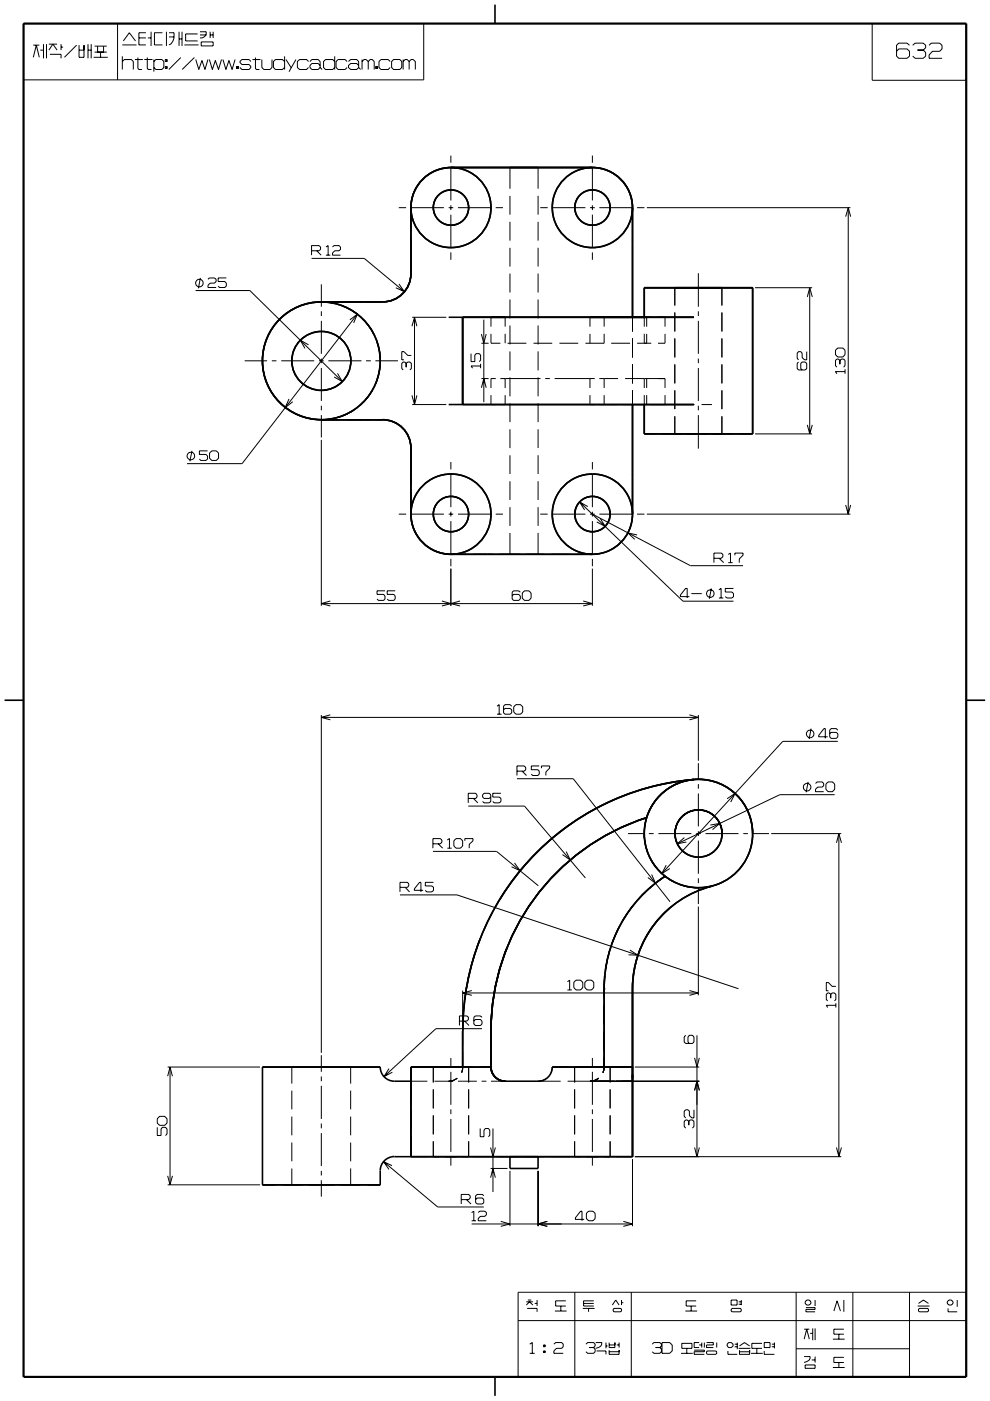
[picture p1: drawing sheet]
<svg xmlns="http://www.w3.org/2000/svg" width="210mm" height="297mm" viewBox="0 0 210 297" stroke-linecap="round" stroke-linejoin="round" font-family="sans-serif">
<g fill="none" stroke="#000" stroke-width=".21">
<path d="M5 5h84.9v11.9h-84.9zM7.1 9.6h1.2M7.1 12.2l.6-2.6 .6 2.6M8.5 10.6h.7M9.2 9.4v3M9.9 9.4v3M10.4 9.4h1.7M10.4 10.6l.8-1.2 .9 1.2M10.6 11.5h2.4v.9M13 9.4v1.2M13 10h.4M16.2 9.6l-2.5 2.5"/>
<path d="M16.8 10.6h1M16.8 9.6v2.6h1v-2.6M18.7 10.6h.6M18.7 9.4v3M19.3 9.4v3M19.9 12.1h3M20.1 9.8h2.5M20.1 11h2.5M20.7 9.8v1.2M21.3 11v1.1M22 9.8v1.2M24.9 5v11.9"/>
<path d="M25.9 9.5h3M25.9 13l.5-.4h1.5l.4 .4v1.7M25.9 11.9v2.8M26.2 8.7l1.2-1.8 1.3 1.8M28.6 12.6h1.7M29.2 12.2v2.3l.3 .2h.6M29.5 8h1.4M30.6 12.6h1.7M30.9 6.9h-1.4v2.6h1.4M31.2 12.2v2.3l.3 .2h.6M31.4 8h.6M32 6.7v3"/>
<path d="M32.6 13l.5-.4h1.2l.5 .4v1.3l-.5 .4h-1.2l-.5-.4M32.6 12.6v2.6M34.5 6.9h-1.7v2.6h1.7M35 12.6h.5v.4h-.5zM35 14.1h.5v.4h-.5zM35.3 12.6v.4M35.3 14.1v.4M35.3 6.7v3M35.9 6.9h1a2.28 2.28 0 0 1-1 2.6M35.9 7.8h1M38 6.7v3M38 8.3h.6"/>
<path d="M38.3 12.2l-2.5 2.5M38.6 6.7v3M39.1 9.5h3M41.2 12.2l-2.6 2.5M41.5 12.6l.7 2.1 .6-1.9 .7 1.9 .6-2.1M41.9 7.2h-2.5v1.5h2.5M42.4 6.7h1.3v.7M42.4 7.4h1.3M42.7 8.9h2.5v.8h-2.5zM43.7 7.4a1.39 1.39 0 0 1-1.3 .6M44.4 12.6l.6 2.1 .7-1.9 .6 1.9 .7-2.1M44.6 6.7v1.3"/>
<path d="M44.6 7.4h.6M45.2 6.7v1.3M47.3 12.6l.6 2.1 .7-1.9 .6 1.9 .7-2.1M50.2 14.1h.4v.4h-.4zM50.4 14.1v.4M53.2 13l-.4-.4h-1.5l-.4 .4v.3l.4 .4h1.5l.4 .4v.2l-.4 .4h-1.5l-.4-.4M53.5 12.6h1.7M54.2 12.2v2.3l.2 .2h.6M55.5 12.6v1.7l.5 .4h1.3l.4-.4v-1.7M60.4 13l-.5-.4h-1.5l-.4 .4v1.3l.4 .4h1.5l.5-.4M60.4 11.9v2.8M60.7 12.6l1 1.7"/>
<path d="M62.8 12.6l-1.5 2.6M65.4 13l-.4-.4h-1.5l-.4 .4v1.3l.4 .4h1.5l.4-.4M65.7 13l.5-.4h1.3l.4 .4v1.3M67.9 13.9l-.4-.4h-1.3l-.5 .4v.4l.5 .4h1.3l.4-.4M67.9 14.3l.4 .4M71 13l-.4-.4h-1.6l-.4 .4v1.3l.4 .4h1.6l.4-.4M71 11.9v2.8M73.6 13l-.4-.4h-1.5l-.4 .4v1.3l.4 .4h1.5l.4-.4M73.9 13l.5-.4h1.3l.4 .4v1.3M76.1 13.9l-.4-.4h-1.3l-.5 .4v.4l.5 .4h1.3l.4-.4M76.1 14.3l.4 .4M76.8 13l.4-.4h.4l.5 .4"/>
<path d="M76.8 12.6v2.1M78.1 13l.4-.4h.5l.4 .4v1.7M78.1 13v1.7M79.7 14.1h.4v.4h-.4zM79.9 14.1v.4M82.8 13l-.5-.4h-1.5l-.4 .4v1.3l.4 .4h1.5l.5-.4M83.5 12.6h1.3l.4 .4v1.3l-.4 .4h-1.3l-.4-.4v-1.3zM85.5 13l.4-.4h.5l.4 .4M85.5 12.6v2.1M86.8 13l.4-.4h.4l.5 .4v1.7M86.8 13v1.7M185 5h19.9v12h-19.9z"/>
<path d="M192.9 9.6l-.5-.5h-1.8l-.4 .5v2.3l.4 .5h1.8l.5-.5v-1l-.5-.5h-1.8l-.4 .5M193.6 9.6l.5-.5h1.7l.5 .5v.5l-.5 .5M194.6 10.6h1.2M195.8 10.6l.5 .5v.8l-.5 .5h-1.7l-.5-.5M197.1 9.6l.4-.5h1.8l.5 .5v.8l-.5 .5h-1.5l-.7 .7v.8h2.7M95.6 33v1.5M95.6 35.5v7M108.2 35.5v4.5M114.1 35.5v4.5M125.6 33v1.5M125.6 35.5v7M42.5 58.9l-.4 2.2"/>
<path d="M44.1 59.2l.3-.3h1.1l.3 .3v.5l-.3 .3h-.9l-.5 .5v.5h1.7M48 58.9h-1.7v.8h1.4l.3 .3v.7l-.3 .3h-1.1l-.3-.3M66.1 53.2h1.6l.3-.3v-.5l-.3-.3h-1.6v2M66.1 54.8h11.2l8.5 7M67.2 53.2l.9 .9M69.1 52.4l.5-.3v2M69.1 54.1h1M70.5 52.4l.3-.3h1.1l.3 .3v.5l-.3 .3h-.9l-.5 .4v.5h1.7M84.6 44h1.5M87.2 44.2v1M87.2 46.2v1M87.2 48.2v.9"/>
<path d="M87.2 50v.9M87.2 44h6.9M92.6 41.8a3.8 3.8 0 0 0-.4 3.8M93.1 46.8l.6 .4a3.7 3.7 0 0 0 2.7 .5l1.1-.5M93.7 40.8a3.8 3.8 0 0 1 4.5 .4M95.2 44h.9M95.6 43.5v1M95.6 45.5v7M95.6 53.5v1.6M97.1 44h7M99.1 42.5a3.6 3.6 0 0 1 .1 2.6l-.6 1.1M105.1 44h1.6"/>
<path d="M108.2 41.5v4M108.2 47v4M108.2 52.5v4M108.2 58v4M114.1 41.5v4M114.1 47v4M114.1 52.5v4M114.1 58v4M114.6 44h1.6M117.1 44h7.1M122.6 41.8a3.9 3.9 0 0 0-.4 3.8M123.1 46.8a3.9 3.9 0 0 0 3.1 1l1.3-.6"/>
<path d="M123.7 40.8a3.8 3.8 0 0 1 4.5 .4M125.1 44h1.1M125.6 43.5v1M125.6 45.5v7M125.6 53.5v1.6M127.1 44h7.1v4.3M129.1 42.5a4.2 4.2 0 0 1 .2 2.4l-.7 1.3M134.2 49.8v4M134.2 55.2v4.1M135.1 44h1.6M137.2 44h43.2M148.1 57.9v7.1"/>
<path d="M179.4 45.9l.5-1.9 .5 1.9M179.9 44v65M41.5 61.6h11.5l19.6 19.3M51.9 76.5h4.7M57.7 76.5h.9M59.6 76.5h7M61.9 75.7v1.3l.2 1.2 .6 1.3M62.7 79.5h.1M64.8 71.2a6.3 6.3 0 0 0-2.5 3.1M65.4 73.1l-1.7-1 1 1.8M67.7 76.5h1M68.2 64h.1"/>
<path d="M68.2 64l2.7 .3M68.2 60.3v4.7M68.2 66v1M68.2 68v7M68.2 76v1M68.2 78v7M68.2 70.3l-2 .3M69.3 70.4a6 6 0 0 1 3.4 1.9M69.6 76.5h7.1M71.6 79.2l1 1.7-1.7-1M72.3 64.7a11.7 11.7 0 0 1 3.5 1.9M73.6 73.5l.7 1.9v1.9"/>
<path d="M74 78.8l-1.1 1.7M74.2 67.8l1.6-1.2-.8 1.9M75.8 66.6l-24.5 31.7h-11.6M77 67.7l1.4 1.6 .9 1.6M77.6 76.5h1.1M79.6 76.5h4.8M79.9 72.2a11.9 11.9 0 0 1 .7 4M80.6 77.6a12.4 12.4 0 0 1-1 3.9M84.6 60.2l1.2 1.6-1.9-.8M86.1 77l-.3-.2h-.3l-.3 .2v1.2l.3 .2M86.1 77l.4-.2h.4l.3 .2v1.2l-.3 .2M86.1 77v.9"/>
<path d="M87.2 75.4h-.7l-.8-.8h-.5v1.7h.5M87.4 69.2l.5-1.9 .5 1.9M87.4 67.3h7.3M87.9 67.3v18.5M99.9 75v1.7h.8v-1.4l.3-.3h.6l.3 .3v1.1l-.3 .3M101.9 77.6h-2l.3 .5M101.9 77.1v1M102.1 70.8l.5 2 .5-2M102.1 72.8h1.5M102.6 67.8v17.5M104.1 70.8v2h2M104.1 67.3v2"/>
<path d="M107.1 67.3v2M107.1 70.8v2M107.7 72.8h3.9M108.2 63.5v4M108.2 69v4M108.2 74.5v4M113.2 72.8h3.9M114.1 63.5v4M114.1 69v4M114.1 74.5v4M118.7 72.8h3.9M125.1 67.3v2"/>
<path d="M125.1 70.8v2M128.1 70.8v2h-3.9M128.1 67.3v2M129.6 72.8h4M134.2 60.7v4.1M134.2 66.3v4M134.2 71.8v4M134.2 77.3v4M135.1 72.8h3M136.6 70.8v2M137.2 67.3v2M137.2 70.8v2"/>
<path d="M138.1 67.3h-1.5v2M139.6 67.3h1.5v2M141.1 70.8v2h-1.5M143.1 61v3.8M143.1 66.3v4M143.1 71.8v4M143.1 77.3v4M148.1 66v1M148.1 68v7M148.1 76v1M148.1 78v7M153.1 61v3.8"/>
<path d="M153.1 66.3v4M153.1 71.8v4M153.1 77.3v4M160.1 61h12.2M169.4 76.8l-.3 .2v1.1l.3 .3h1.4l.3-.3v-1.1l-.3-.2h-.7l-.3 .2v1.1l.3 .3M171.1 74.6v1.7h-.5l-.5-.5v-.9l-.3-.3h-.4l-.3 .3v1.1l.3 .3M171.2 63l.5-2 .6 2M171.7 61v31M177.2 74.3l.5-.5h1.1l.4 .5v.9l-.4 .5h-1.1l-.5-.5zM178.1 76.4l.4-.3h.4l.3 .3v1.1l-.3 .4M178.1 76.4l-.3-.3h-.3l-.3 .3v1.1l.3 .4M178.1 76.4v.8"/>
<path d="M179.2 78.8h-2l.3 .5M179.2 78.3v1M40.7 95.6l-.4 2.2M44 95.6h-1.7v.8h1.4l.3 .3v.6l-.3 .3h-1.1l-.3-.3M44.9 95.6h1l.5 .5v1.1l-.5 .4h-1l-.5-.4v-1.1zM61.3 84.6l-.8 1.8 1.6-1.2M63.6 80.8l1.6 1.2 1.8 .7M68.2 93.3v35.1M68.2 89h3.8M68.2 86v1M68.2 88v4.8M70.1 82.4l-2 .4"/>
<path d="M70.1 88.9l-1.7 .1M72.9 80.5l-1.4 1.3M72.9 80.5a6.2 6.2 0 0 1-4.2 2.2M73.5 89h5.1M75.2 86.8l-1.7 1-1.9 .7M78.9 82.8l-1.3 1.9-1.2 1.2M79.9 89h1.2M87.4 83.8l.5 2 .5-2M87.4 85.8h7.3M95.6 98v1.5M98.1 85.8h2.3M101.9 85.8h5.2"/>
<path d="M102.1 80.3h1.5M102.1 82.2l.5-1.9 .5 1.9M104.1 83.8v2M105.1 80.3h-1v2M106.1 80.3h8.5M107.1 80.3v2M107.1 83.8v2M107.7 85.8h3.9M108.2 80v4M108.2 85.5v4M108.2 91v4M108.2 96.5v4"/>
<path d="M113.2 85.8h3.9M114.1 80v4M114.1 85.5v4M114.1 91v4M114.1 96.5v4M115.7 80.3h.9M117.6 80.3h8.5M118.7 85.8h3.9M124.2 85.8h17.6M125.1 80.3v2M125.1 83.8v2M125.6 98v1.5"/>
<path d="M127.1 80.3h4M128.1 80.3v2M128.1 83.8v2M132.6 80.3h8.5v2M134.2 82.8v3.9M134.2 88.3v3.9M134.2 93.8v3.9M134.2 99.3v4M136.6 92h2.3M136.6 80.3v2M136.6 83.8v2M137.2 80.3v2"/>
<path d="M137.2 83.8v2M140.4 92h15M141.1 83.8v2M142.9 85.8h4.4M143.1 82.8v3.9M143.1 88.3v3.7M148.1 86v1M148.1 88v7.1M148.8 85.8h2.2M153.1 82.8v3.9M153.1 88.3v3.7M156.9 92h2.4"/>
<path d="M159.5 92h.1M160.1 92h12.2M171.2 90.1l.5 1.9 .6-1.9M84.6 109h1.5M87.2 102.5v.7M87.2 103.8v.6M87.2 105.8v1M87.2 107.8v1M87.2 109h6.9M92.6 106.8l-.1 .2a3.7 3.7 0 0 0-.6 2.6l.3 1M93.1 111.8l.8 .6 1.7 .4M93.7 105.8a3.6 3.6 0 0 1 4.5 .5"/>
<path d="M95.2 109h.9M95.6 112.8h.1M95.6 100.5v7M95.6 108.5v1M95.6 110.5v7h3.3M95.6 118.5v1.6M97.1 109h7M97.5 112.2a3.1 3.1 0 0 1-1.9 .6M99.1 107.4a3.6 3.6 0 0 1-.5 3.9M100.4 117.5h4M105.1 109h1.6M105.9 117.5h4.5"/>
<path d="M108.2 102v4M108.2 107.5v4M108.2 113v4.5M111.4 117.5h4M114.1 102v4M114.1 107.5v4M114.1 113v4.5M114.6 109h1.6M116.9 117.5h4M117.1 109h7.1M122.6 106.8a3.9 3.9 0 0 0-.4 3.8M122.9 106.4l22 21.1h10.7"/>
<path d="M123.1 111.8a3.8 3.8 0 0 0 4.4 .4M124.7 107.4l-1.8-1 1.1 1.7M125.1 109h1.1M125.6 105.2l-1.2 .3-.7 .3M125.6 105.2h.1M125.6 109l20.8 10.9h11.2M125.6 100.5v7M125.6 108.5v1M125.6 110.5v7M125.6 118.5v1.6M125.7 105.2l1.6 .5 .9 .6M127.1 109h7.1"/>
<path d="M127.3 109.9l1.1 1.7-1.8-.9M127.6 117.3l-1.7 .2h-3.5M129.1 107.4a3.8 3.8 0 0 1-.3 3.6l-.2 .3M132.2 114.4a8.9 8.9 0 0 1-3.2 2.4M134.1 109.4l-.2 1.7-.8 2.1M134.2 104.8v4.3M135.1 113.4l-1.9-.4 1.4 1.3M135.1 109h1.6M137.2 109h43.2M151.4 118.4h1.6l.3-.4v-.4l-.3-.3h-1.6v2M152.5 118.4l1 .9M154.5 117.6l.4-.3v2"/>
<path d="M154.5 119.3h.9M155.9 117.7v-.4h1.7v.4l-.8 .8v.8M179.4 107.1l.5 1.9 .5-1.9M68.2 128h57.4M70.1 127.4l-1.9 .6 1.9 .5M81.7 125.3h-1.7v.7h1.4l.3 .4v.6l-.3 .3h-1.1l-.3-.3M83.8 125.3h-1.7v.7h1.4l.3 .4v.6l-.3 .3h-1.1l-.3-.3M93.7 127.4l1.9 .6-1.9 .5M95.6 120.6v7.8M97.6 127.4l-2 .6 2 .5M110.4 125.6l-.4-.3h-1.1l-.3 .3v1.4l.3 .3h1.1l.4-.3v-.6l-.4-.4h-1.1l-.3 .4M110.8 125.7l.4-.4h1l.4 .4v1.1l-.4 .5h-1l-.4-.5z"/>
<path d="M123.7 127.4l1.9 .6-1.9 .5M125.6 120.6v7.8M146.2 126.5h-1.9v-.3l1.1-1.4h.4v2M146.6 125.9h2.2M150.9 124.8l-.4 2.2M152.5 125.1l.4-.3v2M152.5 126.8h.9M155.6 124.8h-1.8v.7h1.5l.3 .4v.6l-.3 .3h-1.1l-.4-.3M68.2 151.6v71.6M68.2 152.1h79.9M70.1 151.6l-1.9 .5 1.9 .5M105.4 149.7l.5-.3v2"/>
<path d="M105.4 151.4h1M108.5 149.7l-.3-.3h-1.1l-.3 .3v1.4l.3 .3h1.1l.3-.3v-.6l-.3-.3h-1.1l-.3 .3M109 149.9l.4-.5h1l.5 .5v1.1l-.5 .4h-1l-.4-.4zM146.2 151.6l1.9 .5-1.9 .5M148.1 151.6v9.7M172 154.5l-.4 2.2M175.6 156.2h-2v-.3l1.2-1.4h.2v2.1M177.7 154.8l-.3-.3h-1.1l-.3 .3v1.4l.3 .4h1.1l.3-.4v-.6l-.3-.3h-1.1l-.3 .3M177.7 157.2h-11.7l-25.6 28M91.8 178.9h1.6l.3-.3v-.5l-.3-.3h-1.6v2M92.9 178.9l1 .9M94.9 178.1l.4-.3v2"/>
<path d="M94.9 179.8h.9M96.7 177.8h1l.4 .5v1.1l-.4 .4h-1l-.4-.4v-1.1zM98.6 178.3v-.5h1.7v.5l-.8 .7v.8M99.3 170.9h11.9l13 15.2M99.3 169.3h1.6l.3-.3v-.5l-.3-.3h-1.6v2M100.4 169.3l.9 .9M104.1 169l-.3 .3h-1.1l-.3-.3v-.5l.3-.3h1.1l.3 .3v1.4l-.3 .3h-1.1l-.3-.3M106.3 168.2h-1.8v.8h1.4l.4 .3v.6l-.4 .3h-1.1l-.3-.3M109.6 163.5h1.6l.3-.3v-.5l-.3-.3h-1.6v2M109.6 165.1h12l20.5 26.1M110.7 163.5l1 .9M114.4 162.4h-1.7v.8h1.4l.3 .3v.6l-.3 .3h-1.1l-.3-.3"/>
<path d="M114.8 162.9v-.5h1.8v.5l-.8 .8v.7M124.2 179.8l-3.1 2.4M128.9 176.9l-3.4 2M133.2 176.7h3.5M133.9 174.5l-3.7 1.7M136.6 177.5l.1 .8M136.7 177.2a11.6 11.6 0 0 0 4.1 8.3M136.7 178l.1 .8M136.8 178.5l.4 2M136.9 174.2l-.2 1.7v1.9M137.2 173.4l-.5 1.9M137.2 173.4l-1.9 .6"/>
<path d="M137.2 173.3v.1M137.6 172l-.2 .7M137.6 176.7h1M138 171.4l-.4 .6M139.4 169.3l-1.4 2.1M139.7 176.7h6.9M140.4 168.2h.1M141.4 167.4l-1 .8M141.8 167.1l-.4 .3M142.4 166.8l-.6 .3M142.5 166.8l-.3 .1M143.1 166.4l-.6 .4"/>
<path d="M143.2 177.2l.1 .9 .6 1.2M143.3 175.6l-.2 1.4 .4 1.7M143.6 166.2l-.5 .2M143.8 166.1l-.2 .1M143.8 174.2h.1M144.3 180a5.2 5.2 0 0 0 3.5 1.7M145.2 177.6l-1.6 1.3 2-.4M145.2 165.6l.5-.1zM146.9 165.3h.3l-1.5 .2M147 171.9l-1.8 .8-.9 .8-.5 .7M147.7 176.7h.9M148.1 161.8v3.4"/>
<path d="M148.1 166.2v1M148.1 168.2v7M148.1 176.2v1M148.1 178.2v7.1M148.5 171.7l1 .2 1.1 .5 1.4 1.1M149.6 176.7h7M150.7 174.9l2-.3-1.6 1.3M152.4 179.3l-1.1 1.3-.9 .6-1.1 .4M152.7 174.8l.4 1.4-.1 1.7M154.2 169.3l1.7-1.1-.9 1.9M157.6 176.7h1M159.6 177.8a11.1 11.1 0 0 1-1.1 3.9"/>
<path d="M163.1 176.7l-3.5 .1M163.6 176.7h14.8M171.4 165.8l-.4 2.2M173 166.1l.3-.3h1.1l.3 .3v.5l-.3 .3h-1l-.4 .4v.6h1.7M175.2 166.2l.4-.4h1l.4 .4v1.1l-.4 .6h-1l-.4-.6zM177 168.5h-11.6l-21.8 10.4M177.4 178.7l.5-2 .6 2M177.9 176.7v68.5M84.8 189.7h12.1l59.7 19.9M84.8 188.1h1.6l.3-.3v-.4l-.3-.3h-1.6v2M85.9 188.1l1 1M89.7 188.8h-1.8v-.3l1.1-1.4h.3v2"/>
<path d="M91.8 180.5h13.5l8.9 7.3M91.9 187.1h-1.7v.7h1.4l.3 .3v.7l-.3 .3h-1.1l-.3-.3M102 198.7l-.1 .3M104.3 193.7l-1.7 3.6M106 190.6l-1 1.8M109.1 183l1.2 1.6-1.8-.8M109.8 196.1l-1.8 3.6M112.6 191.4l-2.1 3.4M116 187.1l-2.5 3.1M119.9 183.2l-2.8 2.8M120.1 180.6l.8 1.7-1.6-1.1M131.4 196.4l-1.6 3.7"/>
<path d="M134.4 191.8l-2.3 3.3M137.2 180.2v.2M137.2 180.4a12.2 12.2 0 0 0 3.2 4.9M137.2 180.5l.2 .2M138 182.1l.5 .9M138.2 185.4l.8 1.8-1.6-1.1M138.3 187.9l-2.9 2.8M138.6 183.1l.4 .6M140 184.8l1.1 1 1.6 1.1M141.3 183.4l-.9 1.8 1.7-1M142.1 186.5l-1-.7-1.7 1.1M142.1 186.5l1.1 .7"/>
<path d="M143 191.8l-1 .8M144.1 187.5l1.7 .5 1.2 .2M144.6 187.7l2.5 .5M147 188.2h1.6M147.1 188.2h.2M147.7 189l-3.5 1.9M148.1 192.2v18.8M148.1 186.2v1M148.1 188.2v3.5M150.8 187.9l-.7 .2M150.8 187.9l-1.7 .6M151 187.9l-1.5 .2"/>
<path d="M151 187.9h.1M151 187.9h-.2M153.8 186.7l-2.8 1.2M157.8 183l-1.1 1.4-1.6 1.5M92.4 218.1l-11 10.2M92.5 218.1h9.7M97.4 216.5h1.6l.4-.3v-.5l-.4-.3h-1.6v2M98.1 210v11.7M98.1 210.5h50M98.2 217.5l-.1 .2M98.3 215.5l-.1 .9M98.5 212l-.2 2"/>
<path d="M98.5 216.5l1 .9M100.1 210l-2 .5 2 .5M102.2 215.7l-.3-.3h-1.1l-.3 .3v1.4l.3 .3h1.1l.3-.3v-.6l-.3-.3h-1.1l-.3 .3M104.2 217.2l-.1 4.5M104.6 211.7l-.4 4M105.8 206.3l-.9 3.9M107.5 201.1l-1.3 3.8M107.5 201h.1M120.4 208.2l.4-.4v2.1M120.4 209.9h.9M122.2 207.8h.9l.5 .5v1.1l-.5 .5h-.9l-.5-.5v-1.1zM124 208.3l.5-.5h1l.4 .5v1.1l-.4 .5h-1l-.5-.5z"/>
<path d="M128.1 209.6h.1M128.1 213.2v4M128.1 218.7v4M128.3 206.9l-.2 4.8M129.3 201.5l-.8 3.9M133.6 201.4l1.7 1.1-2-.1M145.5 219.5l-.4 .3v1.1l.4 .3h1.4l.3-.3v-1.1l-.3-.3h-.7l-.3 .3v1.1l.3 .3M146.2 210l1.9 .5-1.9 .5M147.8 219.5v25.7M176.2 210.8l.3-.3h.5l.3 .3v1.1l-.3 .3M176.2 210.8l-.3-.3h-.3l-.3 .3v1.1l.3 .3M176.2 210.8v.8"/>
<path d="M177.3 213.1h-2l.3 .5M177.3 212.7v.9M177.3 209.1h-.8l-.8-.8h-.4v1.8h.4M33.4 237.2l.5-.5h1l.5 .5v.9l-.5 .5h-1l-.5-.5zM33.4 239v1.7h.8v-1.3l.3-.4h.6l.3 .4v1.1l-.3 .2M35.6 228.2l.5-2 .5 2M35.6 226.2h19.6M36.1 226.2v25M61.9 226.2v3.5M61.9 231.2v4M61.9 236.7v4M68.2 223.7v3.5"/>
<path d="M68.2 228.2v1M68.2 230.2v7M68.2 238.2v1M74.4 226.2v3.5M74.4 231.2v4M74.4 236.7v4M82.5 226.6l-1.1 1.7 1.8-1M87.2 229.2h3.4M87.2 226.2v8.8M87.2 235.2v5.3M91.9 226.2v3.3M91.9 231v4"/>
<path d="M91.9 236.5v4M92.2 229.2h3.9M95.6 224.3v1.9M95.6 227.2v7M95.6 235.2v1M95.6 237.2v7M97 228.6l-.9 .5-.7 .1M97.2 229.2h3.9M98.1 223.1v3.6l-.2 .7M98.1 226.2h2.3M99.4 226.2v3.3M99.4 231v4"/>
<path d="M99.4 236.5v4M101.9 239.3v1.7h.8v-1.4l.3-.3h.6l.3 .3v1.1l-.3 .3M101.9 226.2h2.2M102.1 229.2h1.1M104.1 229.2h3M104.1 223.1v3.4l.3 1 .4 .6M104.6 239.3v13.4M106 229l.9 .2M114.1 229.2h4.8M114.2 229.2h.1M116 228.6l-.9 .5-.7 .1M120.4 229.2h27.9"/>
<path d="M120.7 226.2h-3.6l-.2 1.2M121.9 229.5v-3.3h7.5v3.3M121.9 231v4M121.9 236.5v4M125.6 224.3v1.9M125.6 227.2v7M125.6 235.2v1M125.6 237.2v7M127 228.6l-.6 .4-1 .2M128.1 224.2v2.2l-.2 1M129.4 231v4M129.4 236.5v4"/>
<path d="M130.6 226.2h3.6v.8M134.2 227.4v.7M134.2 228.1v.1M134.2 228.4v.4M134.2 228.9v.3M134.7 226.2h13.6M146.1 237.7l-.3-.3h-.3l-.4 .3v1.1l.4 .4M146.1 237.7l.3-.3h.5l.3 .3v1.1l-.3 .4M146.1 237.7v.8M147.2 235.3v1.7h-.5l-.5-.5v-.9l-.3-.3h-.4l-.4 .3v1.1l.4 .3M147.3 224.3l.5 1.9 .5-1.9M147.3 231.2l.5-2 .5 2"/>
<path d="M35.6 249.3l.5 1.9 .5-1.9M35.6 251.2h19.6M55.7 251.2h2.7M59.9 251.2h4.4M61.9 242.2v4M61.9 247.7v3.5M65.4 251.2h5.5M68.2 240.2v7M68.2 248.2v1M68.2 250.2v3.5M72 251.2h4.4M74.4 242.2v4"/>
<path d="M74.4 247.7v3.5M77.9 251.2h2.7M81.4 246.3l11.4 9.6h9.8M83.1 247.1l-1.7-.8 1.1 1.6M87.2 240.7v4.5h3.4M91.9 242v3.2h7.5v-3.2M95.6 245.2v1.9M97.8 254.3h1.6l.3-.3v-.5l-.3-.3h-1.6v2.1M98.9 254.3l1 1M100 259.5h34.2M100 257.1l.5-.3v2M100 258.8h1"/>
<path d="M100.4 245.2h9.5M101.4 257.1l.3-.3h1.1l.4 .3v.5l-.4 .3h-.9l-.5 .5v.4h1.8M102.6 253.5l-.3-.3h-1.1l-.3 .3v1.5l.3 .3h1.1l.3-.3v-.7l-.3-.3h-1.1l-.3 .3M104.1 249.7l.5-2 .5 2M104.1 243.3l.5 1.9 .5-1.9M104.1 247.7h3.6M106.2 259l2 .5-2 .5M108.2 248.2v11.8M111.4 245.2h4M114.1 248.2v11.8M116.1 259l-2 .5 2 .5M116.9 245.2h4"/>
<path d="M121.9 242v3.2M123.9 258.5h-1.9v-.3l1.1-1.4h.3v2M124.4 257.3l.4-.5h1l.4 .5v1.1l-.4 .4h-1l-.4-.4zM125.6 245.2v1.9M129.4 242v3.2h-7.5M130.6 245.2h3.6M132.2 259l2 .5-2 .5M134.2 245.7v14.3M134.7 245.2h43.7M147.3 243.3l.5 1.9 .5-1.9M177.4 243.3l.5 1.9 .6-1.9M109.9 274h95v17.9h-95z"/>
<path d="M109.9 280h95M111.6 276h1.4M111.6 276.7l.7-.7 .7 .7M111.8 277.4h2.1v.7M112 275.6h.7M113.4 276.4h.5M113.9 275.6v1.3M117.7 278h2.5M119 276.9v1.1M120 275.8h-2.1v1.1h2.1M121.9 274v17.9M123.6 277.4h2.5"/>
<path d="M123.8 276.4h2.1M124.8 277.4v.7M125.9 275.8h-2.1v1.1h2.1M129.9 276.7l.7-1.1 .7 1.1M130.2 277.4h1.5l.1 .6-.1 .1h-1.5l-.2-.1zM131.8 275.6v1.1M131.8 276.2h.4M133.9 274v17.9M145.4 278h2.5M146.6 276.9v1.1M147.7 275.8h-2.2v1.1h2.2M155.1 275.6h1.2v1.1h-1.2z"/>
<path d="M155.3 277.4h1.8l.1 .6-.1 .1h-1.8l-.2-.1v-.4zM156.7 276h.5M156.7 276.5h.5M157.2 275.6v1.1M168.9 274v17.9M170.9 277.2h2v.4h-2v.5h2M171.1 275.6h.6l.3 .4v.4l-.3 .3h-.6l-.3-.3v-.4zM172.9 275.6v1.3M176.9 278l.6-2.2 .8 2.2M179 275.6v2.5M180.9 274v17.9M192.9 274v17.9"/>
<path d="M194.6 276.9h2.5M194.8 276.4l1.1-.8 1 .8M195 277.4h1.8l.1 .6-.1 .1h-1.8l-.2-.1zM201.1 277.4v.7h1.9M201.3 275.6h.5l.3 .4v.4l-.3 .3h-.5l-.4-.3v-.4zM203 275.6v1.5M112.4 285l.5-.4v2.3M112.4 286.9h1M115.3 286.4h.4v.4h-.4zM115.3 285.2h.4v.3h-.4zM115.4 285.2v.3M115.4 286.4v.4"/>
<path d="M117.5 285l.4-.4h1.2l.4 .4v.5l-.4 .4h-1.1l-.5 .5v.5h2M124.3 285l.3-.4h1.3l.3 .4v.4l-.3 .3M125 285.7h.9M125.9 285.7l.3 .3v.6l-.3 .3h-1.3l-.3-.3M126.4 284.6h1.2a1.12 1.12 0 0 1-1.2 1.3M126.5 286.4h2v.7M128.5 284.6v1.3M128.5 285.4h.4M129.2 285.2h1.2M129.2 284.6v1.1h1.2v-1.1M129.2 286.3v.8h2.1v-.8M129.2 286.6h2.1"/>
<path d="M130.8 285.2h.5M131.3 284.6v1.1M138.3 285l.4-.4h1.3l.3 .4v.4l-.3 .3M139.1 285.7h.9M140 285.7l.3 .3v.6l-.3 .3h-1.3l-.4-.3M140.4 284.6h1.6l.6 .6v1.2l-.6 .5h-1.6zM144.4 286.9h2.5M144.6 284.8h2.2v1.1h-2.2zM145.7 285.9v1M147.2 286.3h2.2v.3h-2.2v.5h2.2M148.3 285.2h.5M148.3 284.6h-1.1v1.1h1.1"/>
<path d="M148.8 284.6v1.1M149.4 284.6v1.1M149.9 286.6l.1-.2h1.8l.2 .2v.3l-.2 .2h-1.8zM149.9 284.6h1.4v.6h-1.4v.5h1.4M152 284.6v1.1M154.4 286.4v.7h2M154.6 284.7h.5l.4 .3v.4l-.4 .3h-.5l-.4-.3v-.4zM155.8 285.5h.6M155.8 285h.6M156.4 284.7v1.3M156.7 285.9h2.5M156.8 286.3v.8h2.2v-.8"/>
<path d="M156.8 286.6h2.2M156.8 285.4l1.1-.7 1.1 .7M159.3 286.9h2.5M160.5 285.9v1M161.6 284.8h-2.1v1.1h2.1M162.1 286.4v.7h2.1M162.1 284.6h1.2v1.1h-1.2zM163.7 285.5h.6M163.7 285h.6M164.3 284.6v1.3M168.9 286h24M170.6 287.6h1.2a.91 .91 0 0 1-.7 1.1l-.5 .2"/>
<path d="M170.6 281.8h1.1M170.6 283.9l.5-2.1 .6 2.1M170.8 289.4h2.1v.7h-2.1zM171.8 282.7h.6M172.2 288.3h.7M172.4 281.6v2.5M172.9 287.6v1.3M172.9 281.6v2.5M176.7 283.9h2.5M176.7 289.9h2.5M177.9 282.9v1M177.9 288.9v1"/>
<path d="M179 281.8h-2.1v1.1h2.1M179 287.8h-2.1v1.1h2.1"/>
<circle cx="42.3" cy="60" r=".8"/>
<circle cx="40.5" cy="96.7" r=".81"/>
<circle cx="150.7" cy="125.8" r=".8"/>
<circle cx="171.8" cy="155.6" r=".8"/>
<circle cx="171.2" cy="166.9" r=".81"/>
</g>
<g fill="none" stroke="#000" stroke-width=".34">
<path d="M105 1v4M95.6 35.5h30M125.6 35.5a8.5 8.5 0 0 0-8.4 8.5 8.5 8.5 0 0 0 8.5 8.5 8.5 8.5 0 0 0 8.5-8.5M125.6 35.5a8.5 8.5 0 0 1 8.6 8.5M87.2 44v14a6 6 0 0 1-6 6h-13M134.2 44v23.3M95.2 67.3h52M98.1 67.3v18.5M136.6 67.3v-6.3h23v31h-23v-6.2M68.2 89h12.9M81.1 89a6 6 0 0 1 6.1 6v14M95.2 85.8h52"/>
<path d="M134.2 85.8v23.2M95.6 117.5h30M134.2 109a8.5 8.5 0 0 1-8.6 8.5M134.2 109a8.5 8.5 0 0 0-6.3-8.2 8.5 8.5 0 0 0-9.6 3.9 8.5 8.5 0 0 0 7.3 12.8M1 148.5h4M204.9 148.5h4.1M136.6 176.7a11.5 11.5 0 0 1 11.5-11.5 11.5 11.5 0 0 1 11.5 11.5M136.6 176.7a11.5 11.5 0 0 0 11.5 11.5 11.5 11.5 0 0 0 11.5-11.5M136.7 176.7a11.5 11.5 0 0 0 11.4 11.5 11.5 11.5 0 0 0 11.5-11.5M147.2 165.3h.1M147.2 165.3a11.5 11.5 0 0 0-10 8.1 47.5 47.5 0 0 0-33.1 45.2M147.2 165.3a53.5 53.5 0 0 0-49 53.3l-.1 7.6"/>
<path d="M147.2 165.3a53.4 53.4 0 0 0-41.2 25.3M147.2 165.3a11.5 11.5 0 0 1 12.4 11.4M101.9 199l-1.2 3.3-1 3.6-1.1 6.1M141.1 185.8a28.5 28.5 0 0 0-13 23.8v16.6M142 192.5a22.5 22.5 0 0 0-7.8 17.1M151 187.9a22.5 22.5 0 0 0-16.8 21.7M104.1 218.6v7.6M107.5 201a46.9 46.9 0 0 0-3.4 17.6M134.2 209.6v35.6h-50.5M87.2 229.2h-3.5a3 3 0 0 1-3.1-3h-24.9v25h24.9v-3M104.1 226.2a3 3 0 0 0 3 3M104.1 226.2h-16.9v19"/>
<path d="M107.1 229.2h.1M134.2 226.2h-17.1a2.98 2.98 0 0 1-2.9 3h-7.1M83.6 245.2a3 3 0 0 0-3 3M108.2 245.2v2.5h5.9v-2.5M105 291.9v4.1"/>
<circle cx="95.7" cy="44" r="3.7"/>
<circle cx="95.7" cy="44" r="8.5"/>
<circle cx="125.7" cy="44" r="3.7"/>
<circle cx="68.2" cy="76.5" r="12.5"/>
<circle cx="68.2" cy="76.5" r="6.3"/>
<circle cx="95.7" cy="109" r="3.8"/>
<circle cx="95.7" cy="109" r="8.5"/>
<circle cx="125.7" cy="109" r="3.8"/>
<circle cx="148.1" cy="176.7" r="5"/>
</g>
<path d="M5 5h199.9v286.9h-199.9z" fill="none" stroke="#000" stroke-width=".47"/>
</svg>
